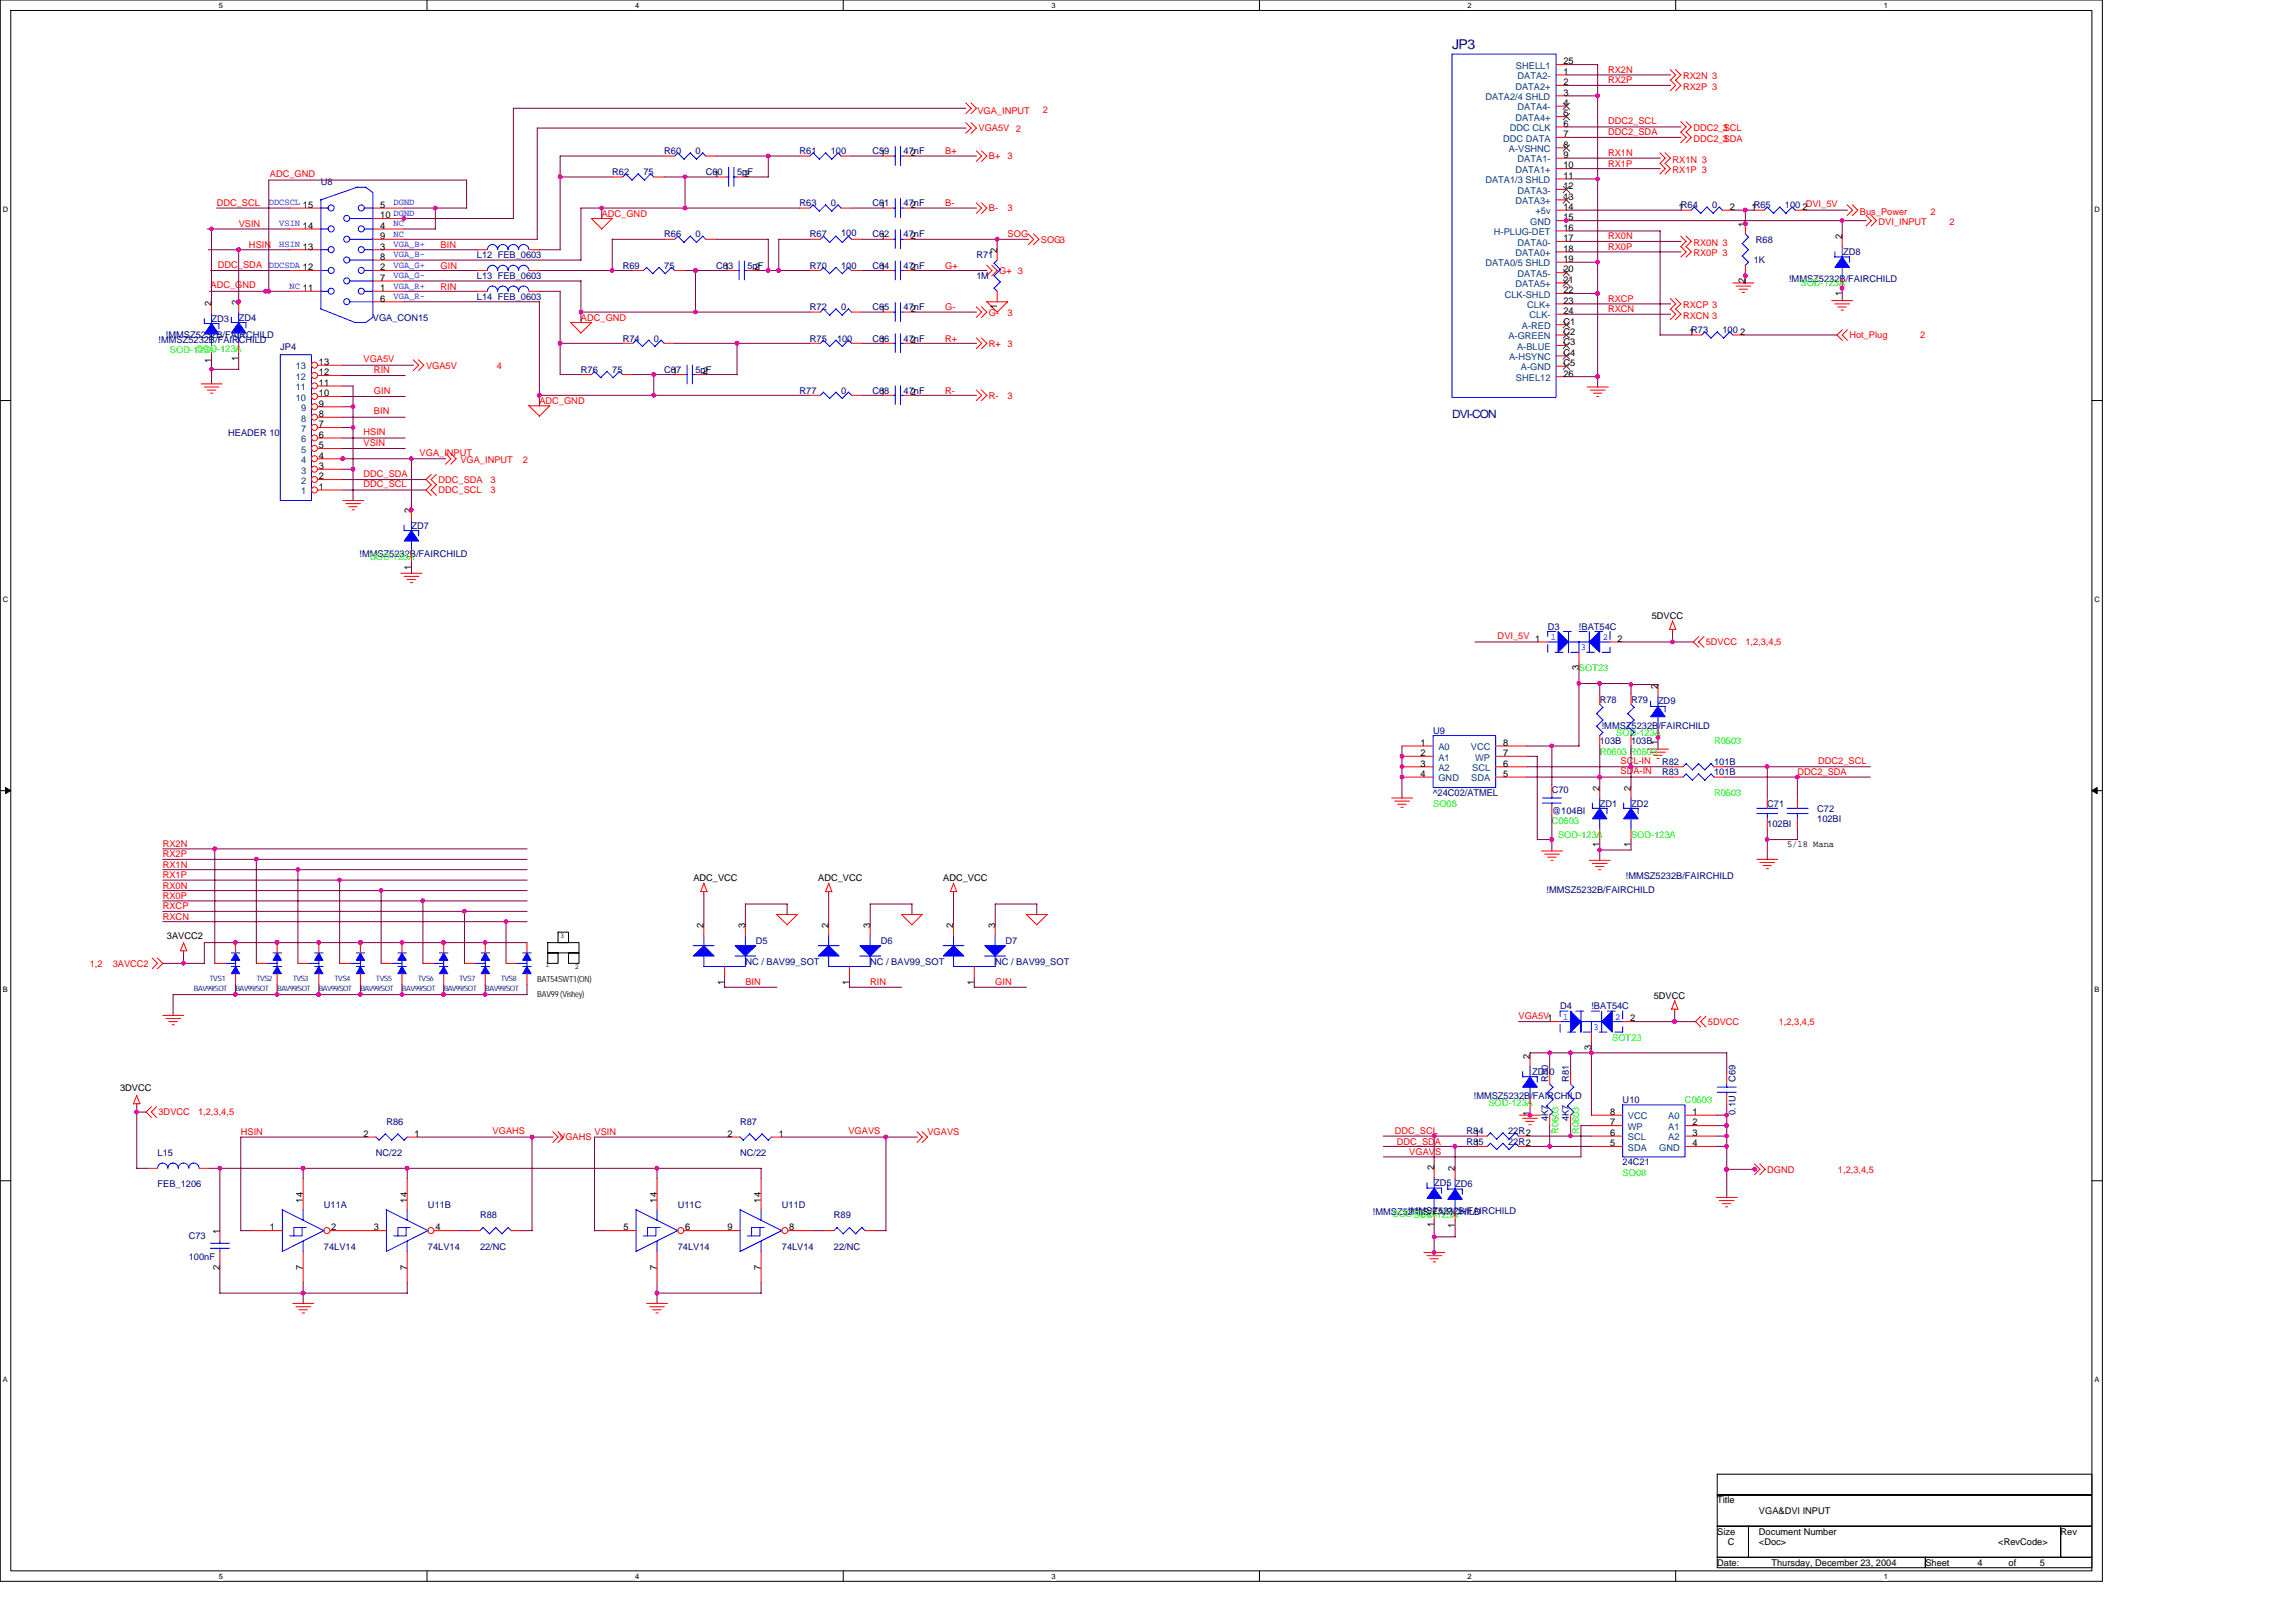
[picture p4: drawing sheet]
<svg xmlns="http://www.w3.org/2000/svg" width="297mm" height="210mm" viewBox="0 0 297 210" stroke-linecap="round" stroke-linejoin="round" font-family="sans-serif">
<defs><g id="words">
<text font-size="1.8" fill="#000080" x="187.9" y="6.3">JP3</text>
<text font-size="1.5" fill="#000080" x="187.9" y="54.1">DVI-CON</text>
<g font-size="1.2" fill="#004080">
<text x="196" y="11.6">DATA2+</text>
<text x="196.1" y="8.9">SHELL1</text>
<text x="196.3" y="10.2">DATA2-</text>
<text x="192.2" y="13">DATA2/4 SHLD</text>
<text x="195.3" y="17">DDC CLK</text>
<text x="196" y="15.6">DATA4+</text>
<text x="196.3" y="14.3">DATA4-</text>
<text x="192.2" y="23.7">DATA1/3 SHLD</text>
<text x="194.5" y="18.3">DDC DATA</text>
<text x="195.2" y="19.7">A-VSHNC</text>
<text x="196" y="22.4">DATA1+</text>
<text x="196.3" y="21">DATA1-</text>
<text x="196" y="26.4">DATA3+</text>
<text x="196.3" y="25.1">DATA3-</text>
<text x="198" y="29.1">GND</text>
<text x="198.6" y="27.7">+5v</text>
<text x="192.2" y="34.5">DATA0/5 SHLD</text>
<text x="193.3" y="30.4">H-PLUG-DET</text>
<text x="196" y="33.1">DATA0+</text>
<text x="196.3" y="31.8">DATA0-</text>
<text x="196.3" y="35.8">DATA5-</text>
<text x="194.7" y="38.5">CLK-SHLD</text>
<text x="196" y="37.2">DATA5+</text>
<text x="197.6" y="39.9">CLK+</text>
<text x="197.9" y="41.2">CLK-</text>
<text x="38.3" y="47.8">13</text>
<text x="195.2" y="43.9">A-GREEN</text>
<text x="195.2" y="46.6">A-HSYNC</text>
<text x="196.3" y="45.3">A-BLUE</text>
<text x="196.8" y="47.9">A-GND</text>
<text x="196.9" y="42.6">A-RED</text>
<text x="38.3" y="51.9">10</text>
<text x="38.3" y="50.5">11</text>
<text x="38.3" y="49.1">12</text>
<text x="38.9" y="53.2">9</text>
<text x="196.1" y="49.3">SHEL12</text>
<text x="38.9" y="59.9">4</text>
<text x="38.9" y="58.6">5</text>
<text x="38.9" y="57.2">6</text>
<text x="38.9" y="55.9">7</text>
<text x="38.9" y="54.5">8</text>
<text x="38.9" y="64">1</text>
<text x="38.9" y="62.6">2</text>
<text x="38.9" y="61.3">3</text>
<text x="186.1" y="101.1">GND</text>
<text x="186.1" y="97.1">A0</text>
<text x="186.1" y="98.4">A1</text>
<text x="186.1" y="99.8">A2</text>
<text x="190.3" y="97.1">VCC</text>
<text x="190.3" y="101.1">SDA</text>
<text x="190.5" y="99.8">SCL</text>
<text x="190.8" y="98.4">WP</text>
<text x="210.6" y="144.9">VCC</text>
<text x="210.6" y="146.2">WP</text>
<text x="210.6" y="147.6">SCL</text>
<text x="210.6" y="148.9">SDA</text>
<text x="214.6" y="148.9">GND</text>
<text x="215.8" y="144.9">A0</text>
<text x="215.8" y="146.2">A1</text>
<text x="215.8" y="147.6">A2</text>
</g>
<g font-size="1.2">
<text x="202.3" y="8.3">25</text>
<text x="202.3" y="9.7">1</text>
<text x="202.3" y="11">2</text>
<text x="202.3" y="12.4">3</text>
<text x="202.3" y="13.7">4</text>
<text x="202.3" y="15.1">5</text>
<text x="202.3" y="16.4">6</text>
<text x="202.3" y="17.8">7</text>
<text x="92.4" y="22.9">1</text>
<text x="96.3" y="22.9">2</text>
<text x="113.9" y="20.2">1</text>
<text x="117.9" y="20.2">2</text>
<text x="202.3" y="19.1">8</text>
<text x="202.3" y="20.4">9</text>
<text x="202.3" y="21.8">10</text>
<text x="202.3" y="23.1">11</text>
<text x="39.2" y="29.6">14</text>
<text x="39.2" y="26.9">15</text>
<text x="49.2" y="29.6">4</text>
<text x="49.2" y="26.9">5</text>
<text x="49.2" y="28.3">10</text>
<text x="113.9" y="26.9">1</text>
<text x="117.9" y="26.9">2</text>
<text x="202.3" y="24.5">12</text>
<text x="202.3" y="25.8">13</text>
<text x="202.3" y="27.2">14</text>
<text x="202.3" y="28.5">15</text>
<text x="202.3" y="29.9">16</text>
<text x="217.2" y="27.2">1R64</text>
<text x="223.8" y="27.2">2</text>
<text x="225.8" y="29.3" transform="rotate(-90 225.8 29.3)">1</text>
<text x="226.6" y="27.2">1R65</text>
<text x="233.2" y="27.2">2</text>
<text x="39.2" y="35">12</text>
<text x="39.2" y="32.3">13</text>
<text x="49.2" y="35">2</text>
<text x="49.2" y="32.3">3</text>
<text x="49.2" y="33.6">8</text>
<text x="49.2" y="30.9">9</text>
<text x="93.7" y="35">1</text>
<text x="97.7" y="35">2</text>
<text x="113.9" y="35">1</text>
<text x="113.9" y="30.9">1</text>
<text x="117.9" y="35">2</text>
<text x="117.9" y="30.9">2</text>
<text x="129" y="32.7" transform="rotate(-90 129 32.7)">2</text>
<text x="202.3" y="31.2">17</text>
<text x="202.3" y="32.6">18</text>
<text x="202.3" y="33.9">19</text>
<text x="202.3" y="35.3">20</text>
<text x="238.3" y="31" transform="rotate(-90 238.3 31)">2</text>
<text x="27.3" y="39.6" transform="rotate(-90 27.3 39.6)">2</text>
<text x="30.9" y="39.4" transform="rotate(-90 30.9 39.4)">2</text>
<text x="39.2" y="37.7">11</text>
<text x="49.2" y="37.7">1</text>
<text x="49.2" y="39">6</text>
<text x="49.2" y="36.3">7</text>
<text x="113.9" y="40.4">1</text>
<text x="117.9" y="40.4">2</text>
<text x="129" y="40" transform="rotate(-90 129 40)">1</text>
<text x="202.3" y="36.6">21</text>
<text x="202.3" y="38">22</text>
<text x="202.3" y="39.3">23</text>
<text x="202.3" y="40.6">24</text>
<text x="202.3" y="42">C1</text>
<text x="225.8" y="36.7" transform="rotate(-90 225.8 36.7)">2</text>
<text x="238.3" y="38.3" transform="rotate(-90 238.3 38.3)">1</text>
<text x="27.3" y="46.9" transform="rotate(-90 27.3 46.9)">1</text>
<text x="30.9" y="46.8" transform="rotate(-90 30.9 46.8)">1</text>
<text x="41.3" y="47.2">13</text>
<text x="113.9" y="44.4">1</text>
<text x="117.9" y="44.4">2</text>
<text x="202.3" y="43.3">C2</text>
<text x="202.3" y="44.7">C3</text>
<text x="202.3" y="46">C4</text>
<text x="202.3" y="47.4">C5</text>
<text x="218.5" y="43.3">1R73</text>
<text x="225.1" y="43.3">2</text>
<text x="41.3" y="54">8</text>
<text x="41.3" y="52.6">9</text>
<text x="41.3" y="51.3">10</text>
<text x="41.3" y="49.9">11</text>
<text x="41.3" y="48.6">12</text>
<text x="87" y="48.5">1</text>
<text x="90.9" y="48.5">2</text>
<text x="113.9" y="51.1">1</text>
<text x="117.9" y="51.1">2</text>
<text x="202.3" y="48.7">26</text>
<text x="41.3" y="59.4">4</text>
<text x="41.3" y="58">5</text>
<text x="41.3" y="56.7">6</text>
<text x="41.3" y="55.3">7</text>
<text x="41.3" y="63.4">1</text>
<text x="41.3" y="62">2</text>
<text x="41.3" y="60.7">3</text>
<text x="53.2" y="66.4" transform="rotate(-90 53.2 66.4)">2</text>
<text x="53.2" y="73.7" transform="rotate(-90 53.2 73.7)">1</text>
<text x="198.6" y="83.1">1</text>
<text x="209.3" y="83.1">2</text>
<text x="213.7" y="80.1">5DVCC</text>
<text x="204.3" y="86.8" transform="rotate(-90 204.3 86.8)">3</text>
<text x="214.5" y="89.1" transform="rotate(-90 214.5 89.1)">2</text>
<text x="183.8" y="100.5">4</text>
<text x="183.8" y="96.5">1</text>
<text x="183.8" y="97.9">2</text>
<text x="183.8" y="99.2">3</text>
<text x="194.5" y="96.5">8</text>
<text x="194.5" y="97.9">7</text>
<text x="194.5" y="99.2">6</text>
<text x="194.5" y="100.5">5</text>
<text x="214.5" y="96.5" transform="rotate(-90 214.5 96.5)">1</text>
<text x="206.9" y="102.3" transform="rotate(-90 206.9 102.3)">2</text>
<text x="211" y="102.3" transform="rotate(-90 211 102.3)">2</text>
<text x="206.9" y="109.6" transform="rotate(-90 206.9 109.6)">1</text>
<text x="211" y="109.6" transform="rotate(-90 211 109.6)">1</text>
<text x="231.2" y="109.6">5/18 Mana</text>
<text x="89.7" y="114">ADC_VCC</text>
<text x="105.9" y="114">ADC_VCC</text>
<text x="122" y="114">ADC_VCC</text>
<text x="21.6" y="121.5">3AVCC2</text>
<text x="91" y="120.1" transform="rotate(-90 91 120.1)">2</text>
<text x="96.4" y="120.1" transform="rotate(-90 96.4 120.1)">3</text>
<text x="107.2" y="120.1" transform="rotate(-90 107.2 120.1)">2</text>
<text x="112.6" y="120.1" transform="rotate(-90 112.6 120.1)">3</text>
<text x="123.3" y="120.1" transform="rotate(-90 123.3 120.1)">2</text>
<text x="128.7" y="120.1" transform="rotate(-90 128.7 120.1)">3</text>
<text x="93.7" y="127.4" transform="rotate(-90 93.7 127.4)">1</text>
<text x="109.9" y="127.4" transform="rotate(-90 109.9 127.4)">1</text>
<text x="126" y="127.4" transform="rotate(-90 126 127.4)">1</text>
<text x="213.9" y="129.3">5DVCC</text>
<text x="197.9" y="137" transform="rotate(-90 197.9 137)">2</text>
<text x="200.2" y="132.2">1</text>
<text x="205.9" y="135.9" transform="rotate(-90 205.9 135.9)">3</text>
<text x="210.9" y="132.2">2</text>
<text x="15.5" y="141.2">3DVCC</text>
<text x="47" y="147.1">2</text>
<text x="53.6" y="147.1">1</text>
<text x="94.1" y="147.1">2</text>
<text x="100.7" y="147.1">1</text>
<text x="190.8" y="147">1</text>
<text x="190.8" y="148.3">1</text>
<text x="197.9" y="144.4" transform="rotate(-90 197.9 144.4)">1</text>
<text x="208.3" y="144.3">8</text>
<text x="208.3" y="145.6">7</text>
<text x="208.3" y="147">6</text>
<text x="208.3" y="148.3">5</text>
<text x="218.9" y="148.3">4</text>
<text x="218.9" y="144.3">1</text>
<text x="218.9" y="145.6">2</text>
<text x="218.9" y="147">3</text>
<text x="39.2" y="155.6" transform="rotate(-90 39.2 155.6)">14</text>
<text x="52.7" y="155.6" transform="rotate(-90 52.7 155.6)">14</text>
<text x="85" y="155.6" transform="rotate(-90 85 155.6)">14</text>
<text x="98.4" y="155.6" transform="rotate(-90 98.4 155.6)">14</text>
<text x="185.5" y="151.4" transform="rotate(-90 185.5 151.4)">2</text>
<text x="188.2" y="151.6" transform="rotate(-90 188.2 151.6)">2</text>
<text x="28.4" y="159.7" transform="rotate(-90 28.4 159.7)">1</text>
<text x="34.9" y="159.2">1</text>
<text x="42.9" y="159.2">2</text>
<text x="48.4" y="159.2">3</text>
<text x="56.3" y="159.2">4</text>
<text x="80.7" y="159.2">5</text>
<text x="88.6" y="159.2">6</text>
<text x="94.1" y="159.2">9</text>
<text x="102.1" y="159.2">8</text>
<text x="185.5" y="158.8" transform="rotate(-90 185.5 158.8)">1</text>
<text x="188.2" y="158.9" transform="rotate(-90 188.2 158.9)">1</text>
<text x="28.4" y="164.3" transform="rotate(-90 28.4 164.3)">2</text>
<text x="39.2" y="164.3" transform="rotate(-90 39.2 164.3)">7</text>
<text x="52.7" y="164.3" transform="rotate(-90 52.7 164.3)">7</text>
<text x="85" y="164.3" transform="rotate(-90 85 164.3)">7</text>
<text x="98.4" y="164.3" transform="rotate(-90 98.4 164.3)">7</text>
<text x="222.2" y="194.6">Title</text>
<text x="227.6" y="195.9">VGA&amp;DVI INPUT</text>
<text x="222.2" y="198.6">Size</text>
<text x="222.2" y="202.6">Date:</text>
<text x="223.5" y="199.9">C</text>
<text x="227.6" y="198.6">Document Number</text>
<text x="227.6" y="199.9">&lt;Doc&gt;</text>
<text x="229.2" y="202.6">Thursday, December 23, 2004</text>
<text x="249.1" y="202.6">Sheet</text>
<text x="255.8" y="202.6">4</text>
<text x="258.5" y="199.9">&lt;RevCode&gt;</text>
<text x="259.9" y="202.6">of</text>
<text x="263.9" y="202.6">5</text>
<text x="266.6" y="198.6">Rev</text>
</g>
<g font-size="1.2" fill="#f00">
<text x="208" y="9.5">RX2N</text>
<text x="208" y="10.8">RX2P</text>
<text x="217.7" y="10.3">RX2N 3</text>
<text x="217.7" y="11.6">RX2P 3</text>
<text x="126.4" y="14.7">VGA_INPUT</text>
<text x="126.6" y="17">VGA5V</text>
<text x="131.4" y="17.1">2</text>
<text x="134.9" y="14.6">2</text>
<text x="208" y="17.5">DDC2_SDA</text>
<text x="208" y="16">DDC2_SCL</text>
<text x="219.1" y="17">DDC2_SCL</text>
<text x="222.8" y="17">3</text>
<text x="34.9" y="22.9">ADC_GND</text>
<text x="122.3" y="20">B+</text>
<text x="127.9" y="20.6">B+</text>
<text x="130.4" y="20.6">3</text>
<text x="208" y="20.2">RX1N</text>
<text x="208" y="21.6">RX1P</text>
<text x="216.4" y="22.4">RX1P 3</text>
<text x="216.4" y="21">RX1N 3</text>
<text x="219.1" y="18.3">DDC2_SDA</text>
<text x="222.8" y="18.3">3</text>
<text x="28" y="26.7">DDC_SCL</text>
<text x="30.9" y="29.4">VSIN</text>
<text x="77.8" y="28">ADC_GND</text>
<text x="122.3" y="26.7">B-</text>
<text x="127.9" y="27.4">B-</text>
<text x="130.4" y="27.4">3</text>
<text x="240.6" y="27.8">Bus_Power</text>
<text x="243" y="29.1">DVI_INPUT</text>
<text x="249.8" y="27.8">2</text>
<text x="252.2" y="29.1">2</text>
<text x="28.2" y="34.6">DDC_SDA</text>
<text x="32.2" y="32.1">HSIN</text>
<text x="57" y="34.8">GIN</text>
<text x="57" y="32.1">BIN</text>
<text x="122.3" y="34.8">G+</text>
<text x="129.3" y="35.4">G+ 3</text>
<text x="130.4" y="30.7">SOG</text>
<text x="134.7" y="31.4">SOG3</text>
<text x="208" y="31">RX0N</text>
<text x="208" y="32.3">RX0P</text>
<text x="219.1" y="33.1">RX0P 3</text>
<text x="219.1" y="31.8">RX0N 3</text>
<text x="27.2" y="37.3">ADC_GND</text>
<text x="57" y="37.5">RIN</text>
<text x="75.2" y="41.5">ADC_GND</text>
<text x="122.3" y="40.2">G-</text>
<text x="127.9" y="40.8">G-</text>
<text x="130.4" y="40.8">3</text>
<text x="208" y="39.1">RXCP</text>
<text x="208" y="40.4">RXCN</text>
<text x="217.7" y="41.2">RXCN 3</text>
<text x="217.7" y="39.9">RXCP 3</text>
<text x="47" y="46.9">VGA5V</text>
<text x="55.1" y="47.7">VGA5V</text>
<text x="64.3" y="47.7">4</text>
<text x="122.3" y="44.2">R+</text>
<text x="127.9" y="44.9">R+</text>
<text x="130.4" y="44.9">3</text>
<text x="239.3" y="43.8">Hot_Plug</text>
<text x="248.4" y="43.8">2</text>
<text x="48.4" y="50.9">GIN</text>
<text x="48.4" y="48.2">RIN</text>
<text x="48.4" y="53.6">BIN</text>
<text x="69.8" y="52.3">ADC_GND</text>
<text x="122.3" y="50.9">R-</text>
<text x="127.9" y="51.6">R-</text>
<text x="130.4" y="51.6">3</text>
<text x="47" y="57.7">VSIN</text>
<text x="47" y="56.3">HSIN</text>
<text x="54.3" y="59">VGA_INPUT</text>
<text x="59.6" y="59.9">VGA_INPUT</text>
<text x="67.6" y="59.9">2</text>
<text x="47" y="61.7">DDC_SDA</text>
<text x="47" y="63">DDC_SCL</text>
<text x="56.7" y="63.8">DDC_SCL</text>
<text x="56.7" y="62.5">DDC_SDA</text>
<text x="63.5" y="63.8">3</text>
<text x="63.5" y="62.5">3</text>
<text x="193.8" y="82.7">DVI_5V</text>
<text x="220.7" y="83.5">5DVCC</text>
<text x="225.8" y="83.5">1,2,3,4,5</text>
<text x="209.7" y="98.8">SCL-IN</text>
<text x="209.7" y="100.2">SDA-IN</text>
<text x="232.5" y="100.3">DDC2_SDA</text>
<text x="235.2" y="98.8">DDC2_SCL</text>
<text x="21.1" y="113.6">RX1P</text>
<text x="21.1" y="109.6">RX2N</text>
<text x="21.1" y="112.3">RX1N</text>
<text x="21.1" y="111">RX2P</text>
<text x="21.1" y="115">RX0N</text>
<text x="21.1" y="119">RXCN</text>
<text x="21.1" y="116.4">RX0P</text>
<text x="21.1" y="117.7">RXCP</text>
<text x="11.6" y="125.1">1,2</text>
<text x="14.6" y="125.1">3AVCC2</text>
<text x="96.4" y="127.5">BIN</text>
<text x="112.6" y="127.5">RIN</text>
<text x="128.8" y="127.5">GIN</text>
<text x="196.5" y="131.8">VGA5V</text>
<text x="221" y="132.6">5DVCC</text>
<text x="230.1" y="132.6">1,2,3,4,5</text>
<text x="20.5" y="144.3">3DVCC</text>
<text x="25.6" y="144.3">1,2,3,4,5</text>
<text x="31.2" y="146.9">HSIN</text>
<text x="63.7" y="146.8">VGAHS</text>
<text x="72.3" y="147.6">VGAHS</text>
<text x="76.9" y="146.9">VSIN</text>
<text x="109.8" y="146.8">VGAVS</text>
<text x="120" y="146.9">VGAVS</text>
<text x="180.4" y="146.8">DDC_SCL</text>
<text x="180.7" y="148.1">DDC_SDA</text>
<text x="182.3" y="149.5">VGAVS</text>
<text x="228.6" y="151.7">DGND</text>
<text x="237.8" y="151.7">1,2,3,4,5</text>
</g>
<g font-size="1.2" fill="#000080">
<text x="79.2" y="22.6">R62</text>
<text x="83.2" y="22.6">75</text>
<text x="85.9" y="20">R60</text>
<text x="90" y="20">0</text>
<text x="91.3" y="22.6">C60</text>
<text x="95.4" y="22.6">5pF</text>
<text x="103.4" y="20">R61</text>
<text x="107.5" y="20">100</text>
<text x="112.9" y="20">C59</text>
<text x="116.9" y="20">47nF</text>
<text x="41.5" y="24">U8</text>
<text x="103.4" y="26.7">R63</text>
<text x="107.5" y="26.7">0</text>
<text x="112.9" y="26.7">C61</text>
<text x="116.9" y="26.7">47nF</text>
<text x="221.5" y="27">0</text>
<text x="230.9" y="27">100 DVI_5V</text>
<text x="61.7" y="33.4">L12 FEB_0603</text>
<text x="80.6" y="34.8">R69</text>
<text x="85.9" y="34.8">75</text>
<text x="85.9" y="30.7">R66</text>
<text x="90" y="30.7">0</text>
<text x="92.7" y="34.8">C63</text>
<text x="96.7" y="34.8">5pF</text>
<text x="104.8" y="34.8">R70</text>
<text x="104.8" y="30.7">R67</text>
<text x="108.8" y="34.8">100</text>
<text x="108.8" y="30.6">100</text>
<text x="112.9" y="34.8">C64</text>
<text x="112.9" y="30.7">C62</text>
<text x="116.9" y="34.8">47nF</text>
<text x="116.9" y="30.7">47nF</text>
<text x="126.3" y="33.4">R71</text>
<text x="226.9" y="34.1">1K</text>
<text x="227.2" y="31.4">R68</text>
<text x="238.5" y="33">ZD8</text>
<text x="27.4" y="41.6">ZD3</text>
<text x="30.9" y="41.5">ZD4</text>
<text x="48.2" y="41.5">VGA_CON15</text>
<text x="61.7" y="38.8">L14 FEB_0603</text>
<text x="61.7" y="36.1">L13 FEB_0603</text>
<text x="104.8" y="40.2">R72</text>
<text x="108.8" y="40.2">0</text>
<text x="112.9" y="40.2">C65</text>
<text x="116.9" y="40.2">47nF</text>
<text x="126.3" y="36.1">1M</text>
<text x="231.5" y="36.5">!MMSZ5232B/FAIRCHILD</text>
<text x="20.5" y="44.3">!MMSZ5232B/FAIRCHILD</text>
<text x="21.5" y="43.8">!MMSZ5232B/FAIRCHILD</text>
<text x="36.3" y="45.3">JP4</text>
<text x="80.6" y="44.2">R74</text>
<text x="84.6" y="44.2">0</text>
<text x="104.8" y="44.2">R75</text>
<text x="108.3" y="44.2">100</text>
<text x="112.9" y="44.2">C66</text>
<text x="116.9" y="44.2">47nF</text>
<text x="222.8" y="43.1">100</text>
<text x="75.2" y="48.2">R76</text>
<text x="79.2" y="48.2">75</text>
<text x="85.9" y="48.2">C67</text>
<text x="90" y="48.2">5pF</text>
<text x="103.4" y="50.9">R77</text>
<text x="108.8" y="50.9">0</text>
<text x="112.9" y="50.9">C68</text>
<text x="116.9" y="50.9">47nF</text>
<text x="29.5" y="56.4">HEADER 10</text>
<text x="53.2" y="68.4">ZD7</text>
<text x="46.5" y="72.1">!MMSZ5232B/FAIRCHILD</text>
<text x="200.2" y="81.5">D3</text>
<text x="204.3" y="81.5">!BAT54C</text>
<text x="185.4" y="94.9">U9</text>
<text x="207" y="90.9">R78</text>
<text x="207.2" y="94.3">!MMSZ5232B/FAIRCHILD</text>
<text x="211" y="90.9">R79</text>
<text x="214.5" y="91.2">ZD9</text>
<text x="207" y="96.3">103B</text>
<text x="211" y="96.3">103B</text>
<text x="215" y="99">R82</text>
<text x="215" y="100.3">R83</text>
<text x="221.8" y="99">101B</text>
<text x="221.8" y="100.3">101B</text>
<text x="185.4" y="103">^24C02/ATMEL</text>
<text x="200.8" y="102.6">C70</text>
<text x="200.8" y="105.3">@104BI</text>
<text x="207" y="104.4">ZD1</text>
<text x="211" y="104.4">ZD2</text>
<text x="228.6" y="104.4">C71</text>
<text x="228.6" y="107.1">102BI</text>
<text x="235.1" y="105">C72</text>
<text x="235.1" y="106.4">102BI</text>
<text x="210.3" y="113.8">!MMSZ5232B/FAIRCHILD</text>
<text x="200.1" y="115.5">!MMSZ5232B/FAIRCHILD</text>
<text x="96.4" y="124.8">NC / BAV99_SOT</text>
<text x="97.8" y="122.1">D5</text>
<text x="112.6" y="124.8">NC / BAV99_SOT</text>
<text x="113.9" y="122.1">D6</text>
<text x="128.8" y="124.8">NC / BAV99_SOT</text>
<text x="130.1" y="122.1">D7</text>
<text x="201.8" y="130.6">D4</text>
<text x="205.9" y="130.6">!BAT54C</text>
<text x="190.7" y="142.2">!MMSZ5232B/FAIRCHILD</text>
<text x="198.2" y="139.1">ZD10</text>
<text x="200.3" y="140" transform="rotate(-90 200.3 140)">R80</text>
<text x="203" y="140" transform="rotate(-90 203 140)">R81</text>
<text x="209.9" y="142.7">U10</text>
<text x="224.5" y="140" transform="rotate(-90 224.5 140)">C69</text>
<text x="20.4" y="149.6">L15</text>
<text x="48.6" y="149.6">NC/22</text>
<text x="50" y="145.6">R86</text>
<text x="95.8" y="145.6">R87</text>
<text x="95.8" y="149.6">NC/22</text>
<text x="189.7" y="146.8">R84</text>
<text x="189.7" y="148.1">R85</text>
<text x="195.1" y="146.8">22R2</text>
<text x="195.1" y="148.1">22R2</text>
<text x="200.3" y="145.1" transform="rotate(-90 200.3 145.1)">4K7</text>
<text x="203" y="145.1" transform="rotate(-90 203 145.1)">4K7</text>
<text x="224.5" y="144.3" transform="rotate(-90 224.5 144.3)">0.1U</text>
<text x="20.4" y="153.6">FEB_1206</text>
<text x="185.5" y="153.5">ZD5 ZD6</text>
<text x="209.9" y="150.8">24C21</text>
<text x="24.4" y="160.4">C73</text>
<text x="41.9" y="156.3">U11A</text>
<text x="41.9" y="161.7">74LV14</text>
<text x="55.4" y="156.3">U11B</text>
<text x="55.4" y="161.7">74LV14</text>
<text x="62.1" y="157.7">R88</text>
<text x="62.1" y="161.7">22/NC</text>
<text x="87.7" y="156.3">U11C</text>
<text x="87.7" y="161.7">74LV14</text>
<text x="101.2" y="156.3">U11D</text>
<text x="101.2" y="161.7">74LV14</text>
<text x="107.9" y="157.7">R89</text>
<text x="107.9" y="161.7">22/NC</text>
<text x="177.6" y="157.3">!MMSZ5232B/FAIRCHILD</text>
<text x="182.2" y="157.1">!MMSZ5232B/FAIRCHILD</text>
<text x="24.4" y="163">100nF</text>
</g>
<g font-size="1.2" fill="#00f">
<text x="34.8" y="26.6">DDCSCL</text>
<text x="36.1" y="29.3">VSIN</text>
<text x="50.9" y="29.3">NC</text>
<text x="50.9" y="26.6">DGND</text>
<text x="50.9" y="27.9">DGND</text>
<text x="34.8" y="34.6">DDCSDA</text>
<text x="36.1" y="31.9">HSIN</text>
<text x="50.9" y="34.6">VGA_G+</text>
<text x="50.9" y="31.9">VGA_B+</text>
<text x="50.9" y="36">VGA_G-</text>
<text x="50.9" y="33.3">VGA_B-</text>
<text x="50.9" y="30.6">NC</text>
<text x="37.5" y="37.3">NC</text>
<text x="50.9" y="37.3">VGA_R+</text>
<text x="50.9" y="38.7">VGA_R-</text>
<text x="200.6" y="82.8">1</text>
<text x="207.4" y="82.8">2</text>
<text x="204.5" y="84.2">3</text>
<text x="202.2" y="132">1</text>
<text x="209" y="132">2</text>
<text x="206.2" y="133.3">3</text>
</g>
<g font-size="1.2" fill="#0f0">
<text x="232.9" y="37.1">SOD-123A</text>
<text x="22" y="45.7">SOD-123A</text>
<text x="25.5" y="45.5">SOD-123A</text>
<text x="47.8" y="72.5">SOD-123A</text>
<text x="204.3" y="86.9">SOT23</text>
<text x="209.1" y="95.2">SOD-123A</text>
<text x="207" y="97.6">R0603 R0603</text>
<text x="221.8" y="96.3">R0603</text>
<text x="185.4" y="104.4">SO08</text>
<text x="200.8" y="106.7">C0603</text>
<text x="221.8" y="103">R0603</text>
<text x="201.6" y="108.4">SOD-123A</text>
<text x="211" y="108.4">SOD-123A</text>
<text x="208.6" y="134.7">SOT23</text>
<text x="192.5" y="143.1">SOD-123A</text>
<text x="218" y="142.7">C0603</text>
<text x="201.6" y="146.7" transform="rotate(-90 201.6 146.7)">R0603</text>
<text x="204.3" y="146.7" transform="rotate(-90 204.3 146.7)">R0603</text>
<text x="209.9" y="152.1">SO08</text>
<text x="180.2" y="157.5">SOD-123A</text>
<text x="182.9" y="157.7">SOD-123A</text>
</g>
<g font-size="1.1">
<text x="69.5" y="127">BAT54SWT1(ON)</text>
<text x="69.5" y="129">BAV99 (Vishey)</text>
</g>
<g font-size="1">
<text x="28.3" y="1">5</text>
<text x="82.2" y="1">4</text>
<text x="136" y="1">3</text>
<text x="189.9" y="1">2</text>
<text x="243.7" y="1">1</text>
<text x=".4" y="27.4">D</text>
<text x="271" y="27.4">D</text>
<text x=".4" y="77.9">C</text>
<text x="271" y="77.9">C</text>
<text x="70.6" y="125.1">1</text>
<text x="72.5" y="121.4">3</text>
<text x="74.4" y="125.4">2</text>
<text x=".4" y="128.4">B</text>
<text x="271" y="128.4">B</text>
<text x=".4" y="178.9">A</text>
<text x="271" y="178.9">A</text>
<text x="28.3" y="204.3">5</text>
<text x="82.2" y="204.3">4</text>
<text x="136" y="204.3">3</text>
<text x="189.9" y="204.3">2</text>
<text x="243.7" y="204.3">1</text>
</g>
<g font-size="1" fill="#000080">
<text x="25.1" y="128.3">BAV99/SOT</text>
<text x="27.1" y="126.9">TVS1</text>
<text x="30.5" y="128.3">BAV99/SOT</text>
<text x="33.2" y="126.9">TVS2</text>
<text x="35.9" y="128.3">BAV99/SOT</text>
<text x="37.9" y="126.9">TVS3</text>
<text x="41.3" y="128.3">BAV99/SOT</text>
<text x="43.3" y="126.9">TVS4</text>
<text x="46.6" y="128.3">BAV99/SOT</text>
<text x="48.6" y="126.9">TVS5</text>
<text x="52" y="128.3">BAV99/SOT</text>
<text x="54" y="126.9">TVS6</text>
<text x="57.4" y="128.3">BAV99/SOT</text>
<text x="59.4" y="126.9">TVS7</text>
<text x="62.8" y="128.3">BAV99/SOT</text>
<text x="64.8" y="126.9">TVS8</text>
</g>
</g></defs>
<path d="M0 0h272v204.6h-272zM1.4 1.4h269.2v201.9h-269.2z" fill="none" stroke="#000" stroke-width=".13"/>
<g fill="#fff">
<path d="M28.3 .1h.5v1.1h-.5z"/>
<path d="M28.3 203.4h.5v1.1h-.5z"/>
</g>
<path d="M55.2 0v1.4M55.2 203.3v1.3" fill="none" stroke="#000" stroke-width=".13"/>
<g fill="#fff">
<path d="M82.2 .1h.5v1.1h-.5z"/>
<path d="M82.2 203.4h.5v1.1h-.5z"/>
</g>
<path d="M109.1 0v1.4M109.1 203.3v1.3" fill="none" stroke="#000" stroke-width=".13"/>
<g fill="#fff">
<path d="M136 .1h.5v1.1h-.5z"/>
<path d="M136 203.4h.5v1.1h-.5z"/>
</g>
<path d="M162.9 0v1.4M162.9 203.3v1.3" fill="none" stroke="#000" stroke-width=".13"/>
<g fill="#fff">
<path d="M189.9 .1h.5v1.1h-.5z"/>
<path d="M189.9 203.4h.5v1.1h-.5z"/>
</g>
<path d="M216.8 0v1.4M216.8 203.3v1.3" fill="none" stroke="#000" stroke-width=".13"/>
<g fill="#fff">
<path d="M243.7 .1h.5v1.1h-.5z"/>
<path d="M243.7 203.4h.5v1.1h-.5z"/>
<path d="M.4 26.6h.7v1h-.7z"/>
<path d="M271 26.6h.6v1h-.6z"/>
<path d="M.4 77.1h.7v1h-.7z"/>
<path d="M271 77.1h.6v1h-.6z"/>
</g>
<path d="M0 51.8h1.4M270.6 51.8h1.4" fill="none" stroke="#000" stroke-width=".13"/>
<g fill="#fff">
<path d="M.4 127.6h.6v1h-.6z"/>
<path d="M271 127.6h.6v1h-.6z"/>
</g>
<path d="M0 102.3h1.4M270.6 102.3h1.4" fill="none" stroke="#000" stroke-width=".13"/>
<path d="M.7 101.9l.7 .4-.7 .4zM270.6 102.3l.7-.4v.8z" fill="#000" stroke="#000" stroke-width=".13"/>
<g fill="#fff">
<path d="M.4 178h.6v1.1h-.6z"/>
<path d="M271 178h.6v1.1h-.6z"/>
</g>
<g fill="none" stroke="#000" stroke-width=".13">
<path d="M70.9 123.3h1.3v1.4h-1.3zM70.9 122h4v1.3h-4zM72.2 120.6h1.4v1.4h-1.4zM73.6 123.3h1.3v1.4h-1.3zM0 152.8h1.4M270.6 152.8h1.4M222.2 190.8h48.4v2.7h-48.4zM222.2 193.5h48.4v4h-48.4zM222.2 197.5h4v4h-4zM226.2 197.5h40.4v4h-40.4zM266.6 197.5h4v4h-4zM222.2 201.5h26.9v1.4h-26.9z"/>
<path d="M249.1 201.5h21.5v1.4h-21.5z"/>
</g>
<g fill="none" stroke="#f00" stroke-width=".13">
<path d="M124.9 15.9l.7 .7-.7 .7M124.9 13.3l.7 .7-.7 .7M125.6 15.9l.7 .7-.7 .7M125.6 13.3l.7 .7-.7 .7M126.3 19.5l.7 .7-.7 .7M127 19.5l.7 .7-.7 .7M201.3 8.4h1.3M201.3 9.7h1.3M201.3 11h1.3M201.3 12.4h1.3M201.3 13.7h1.3M201.3 15.1h1.3"/>
<path d="M201.3 16.4h1.3M201.3 17.8h1.3M201.3 19.1h1.3M214.8 19.8l.6 .7-.6 .7M215.4 19.8l.7 .7-.7 .7M216.1 9l.7 .7-.7 .7M216.1 10.4l.7 .6-.7 .7M216.8 9l.7 .7-.7 .7M216.8 10.4l.7 .6-.7 .7M217.4 17.1l.7 .7-.7 .7M217.4 15.7l.7 .7-.7 .7M218.1 17.1l.7 .7-.7 .7"/>
<path d="M218.1 15.7l.7 .7-.7 .7M27.4 39.2v1.3M30.9 39.1v1.3M37.5 35h4M37.5 37.7h4M37.5 32.3h4M37.5 26.9h4M37.5 29.6h4M48.2 39.1h4.1M48.2 28.3h4.1M48.2 35h4.1M48.2 37.7h4.1"/>
<path d="M48.2 32.3h4.1M48.2 31h4.1M48.2 26.9h4.1M48.2 29.6h4.1M48.2 36.4h4.1M48.2 33.7h4.1M61.7 35h1.4M61.7 37.7h1.4M61.7 32.3h1.4M68.4 35h1.4M68.4 37.7h1.4M68.4 32.3h1.4"/>
<path d="M76.5 28.3l1.3 1.3M76.5 28.3h2.7l-1.4 1.4M79.2 22.9h1.4M81.9 35h1.3M84.6 22.9h1.3M85.9 20.2h1.4M85.9 31h1.4M87.3 35h1.3M91.3 20.2h1.4M91.3 31h1.4M92.7 22.9h1.3M94 35h1.4"/>
<path d="M95.4 22.9h1.3M96.7 35h1.3M103.4 20.2h1.4M103.4 26.9h1.4M104.8 35h1.3M104.8 31h1.3M108.8 20.2h1.4M108.8 26.9h1.4M110.2 35h1.3M110.2 31h1.3M114.2 35h1.3M114.2 20.2h1.3"/>
<path d="M114.2 31h1.3M114.2 26.9h1.3M116.9 35h1.3M116.9 20.2h1.3M116.9 31h1.3M116.9 26.9h1.3M126.3 39.7l.7 .7-.7 .7M126.3 26.2l.7 .7-.7 .7M127 39.7l.7 .7-.7 .7M127 26.2l.7 .7-.7 .7M127.7 34.3l.6 .7-.6 .7M128.3 34.3l.7 .7-.7 .7"/>
<path d="M129 32.3v1.4M129 37.7v1.4M133 30.3l.7 .7-.7 .7M133.7 30.3l.7 .7-.7 .7M201.3 36.6h1.3M201.3 39.3h1.3M201.3 27.2h1.3M201.3 20.5h1.3M201.3 21.8h1.3M201.3 23.2h1.3M201.3 24.5h1.3M201.3 25.9h1.3"/>
<path d="M201.3 28.6h1.3M201.3 29.9h1.3M201.3 31.2h1.3M201.3 32.6h1.3M201.3 33.9h1.3M201.3 35.3h1.3M201.3 38h1.3M214.8 21.1l.6 .7-.6 .7M215.4 21.1l.7 .7-.7 .7M216.1 40l.7 .7-.7 .7M216.1 38.6l.7 .7-.7 .7M216.8 40l.7 .7-.7 .7"/>
<path d="M216.8 38.6l.7 .7-.7 .7M217.4 31.9l.7 .7-.7 .7M217.4 30.5l.7 .7-.7 .7M217.5 27.2h1.3M218.1 31.9l.7 .7-.7 .7M218.1 30.5l.7 .7-.7 .7M222.8 27.2h1.4M224.2 36.6h2.7M224.6 37h1.9M225 37.4h1.1M225.4 37.8h.3M225.8 29v1.3"/>
<path d="M225.8 34.3v1.4M226.9 27.2h1.3M232.3 27.2h1.3M237 38.9h2.7M237.4 39.3h1.9M237.8 39.7h1.1M238.3 30.6v1.3M238.3 36v1.3M239 26.5l.7 .7-.7 .7M239.6 26.5l.7 .7-.7 .7M241.4 27.9l.7 .7-.7 .7M242.1 27.9l.7 .7-.7 .7"/>
<path d="M26 49.7h2.7M26.4 50.1h1.9M26.8 50.5h1.1M27.2 50.9h.3M27.4 44.6v1.3M30.9 44.4v1.4M41.1 51.3h3.2M41.1 59.4h3.2M41.1 58h3.2M41.1 56.7h3.2M41.1 55.3h3.2M41.1 54h3.2"/>
<path d="M41.1 52.6h3.2M41.1 50h3.2M41.1 48.6h3.2M41.1 47.3h3.2M53.5 46.6l.7 .7-.7 .7M54.1 46.6l.7 .7-.7 .7M57.6 58.7l.7 .7-.7 .7M58.3 58.7l.7 .7-.7 .7M68.4 52.5l1.4 1.3M68.4 52.5h2.7l-1.3 1.4M73.8 41.7l1.4 1.4M73.8 41.7h2.7l-1.4 1.4"/>
<path d="M75.2 48.5h1.3M80.6 48.5h1.3M80.6 44.4h1.3M85.9 44.4h1.4M87.3 48.5h1.3M90 48.5h1.3M104.8 40.4h1.3M104.8 51.2h1.3M104.8 44.4h1.3M110.2 40.4h1.3M110.2 51.2h1.3M110.2 44.4h1.3"/>
<path d="M114.2 40.4h1.3M114.2 51.2h1.3M114.2 44.4h1.3M116.9 40.4h1.3M116.9 51.2h1.3M116.9 44.4h1.3M126.3 43.7l.7 .7-.7 .7M126.3 50.5l.7 .7-.7 .7M127 43.7l.7 .7-.7 .7M127 50.5l.7 .7-.7 .7M129 40.4l-1.3-1.3h2.7l-1.4 1.3M201.3 40.7h1.3"/>
<path d="M201.3 42h1.3M201.3 43.3h1.3M201.3 44.7h1.3M201.3 46.1h1.3M201.3 47.4h1.3M201.3 48.7h1.3M205.3 50.1h2.8M205.7 50.5h2M206.1 50.9h1.1M206.6 51.3h.2M218.8 43.3h1.4M224.2 43.3h1.3"/>
<path d="M238.2 40.1h.3M238.4 42.7l-.7 .6 .7 .7M239 42.7l-.7 .6 .7 .7M41.1 63.4h3.2M41.1 62.1h3.2M41.1 60.7h3.2M44.3 64.8h2.8M44.7 65.2h1.9M45.1 65.6h1.1M45.5 66h.3M51.9 74.2h2.7M52.3 74.6h1.9"/>
<path d="M52.7 75h1.1M53.1 75.4h.3M53.2 66v1.3M53.2 71.4v1.3M55.8 62.7l-.7 .7 .7 .7M55.8 61.4l-.7 .7 .7 .7M56.5 62.7l-.7 .7 .7 .7M56.5 61.4l-.7 .7 .7 .7M181.4 96.5h4M181.4 97.9h4M181.4 99.2h4M193.5 96.5h4"/>
<path d="M193.5 97.9h4M193.5 99.2h4M198.9 83.1h1.3M204.3 84.4v1.4M207 89.8v1.3M207 95.2v1.3M208.3 83.1h1.4M211 89.8v1.3M211 95.2v1.3M213.1 96.9h2.8M213.5 97.3h2M213.9 97.7h1.1"/>
<path d="M214.4 98.1h.2M214.5 88.7v1.4M214.5 94.1v1.4M216 81.4h.8M216.4 81.4v.3M216.4 80.4l.4 1.1M216.4 99.2h1.3M216.4 80.3l-.4 1.1M219.8 82.4l-.7 .7 .7 .7M220.4 82.4l-.7 .7 .7 .7M221.8 99.2h1.3M90.6 115.4h.9"/>
<path d="M91.1 115.4v.3M91.1 119.7v1.3M91.1 114.3l.4 1.1M91.1 114.3l-.4 1.1M96.4 119.7v1.3M100.5 118.3l1.3 1.4M100.5 118.3h2.7l-1.4 1.4M107.2 115.4v.3M107.2 119.7v1.3M107.2 114.3l.4 1.1M107.2 114.3l-.4 1.1h.8M112.6 119.7v1.3"/>
<path d="M116.6 118.3l1.4 1.4M116.6 118.3h2.7M119.3 118.3l-1.3 1.4M122.9 115.4h.9M123.4 115.4v.3M123.4 119.7v1.3M123.4 114.3l.4 1.1M123.4 114.3l-.4 1.1M128.8 119.7v1.3M132.8 118.3l1.3 1.4M132.8 118.3h2.7M135.5 118.3l-1.4 1.4"/>
<path d="M180 103.3h2.7M180.4 103.7h1.9M180.8 104.1h1.1M181.2 104.5h.3M181.4 100.6h4M193.5 100.6h4M199.4 110.1h2.7M199.8 110.5h1.9M200.2 110.9h1.1M200.6 111.3h.3M200.8 101.5v1.3M200.8 104.2v1.4"/>
<path d="M205.6 111.3h2.7M206 111.7h1.9M206.4 112.1h1.1M206.8 112.5h.3M207 101.9v1.4M207 107.3v1.3M211 101.9v1.4M211 107.3v1.3M216.4 100.6h1.3M221.8 100.6h1.3M227.3 111.2h2.7M227.7 111.6h1.9"/>
<path d="M228.1 112h1.1M228.5 112.4h.3M228.6 103.3v1.3M228.6 106v1.3M232.5 103.3v1.3M232.5 106v1.3M19.7 124l.7 .7-.7 .7M20.4 124l.7 .7-.7 .7M21.1 131.4h2.7M21.5 131.8h1.9M21.8 132.2h1.1M22.3 132.6h.3"/>
<path d="M23.3 123h.8M23.7 123v.3M23.7 122l.5 1.1M23.8 122l-.5 1M27.8 124.7h1.3M30.5 122v1.3M30.5 126v1.4M33.2 124.7h1.3M35.9 122v1.3M35.9 126v1.4M38.5 124.7h1.4M41.3 122v1.3"/>
<path d="M41.3 126v1.4M43.9 124.7h1.4M46.6 122v1.3M46.6 126v1.4M49.3 124.7h1.4M52 122v1.3M52 126v1.4M54.7 124.7h1.3M57.4 122v1.3M57.4 126v1.4M60.1 124.7h1.3M62.8 122v1.3"/>
<path d="M62.8 126v1.4M65.5 124.7h1.3M68.2 122v1.3M68.2 126v1.4M93.7 125.1v1.3M109.9 125.1v1.3M126 125.1v1.3M197.9 136.7v1.3M200.5 132.2h1.3M200.5 138.9v1.4M203.2 138.9v1.4M205.9 133.6v1.3"/>
<path d="M209.9 132.2h1.4M216.7 130.6v.3M216.7 129.5l.4 1.1M216.7 129.5l-.5 1.1h.9M220 131.5l-.7 .7 .7 .7M220.7 131.5l-.7 .7 .7 .7M223.4 138.9v1.4M17.3 142.8h.8M17.7 141.7l.4 1.1M17.7 142.8v.3M17.7 141.8l-.5 1.1M19 151.2h1.4"/>
<path d="M19.6 143.2l-.7 .7 .7 .7M20.3 143.2l-.7 .7 .7 .7M25.8 151.2h1.3M28.4 159.3v1.3M32.5 159.3h4M39.2 152.5v4.1M42.7 159.3h7.3M47.3 147.2h1.3M52.7 147.2h1.3M52.7 152.5v4.1M56.2 159.3h3.2M60.8 159.3h1.3"/>
<path d="M66.1 159.3h1.4M71.5 146.5l.7 .7-.7 .6M72.2 146.5l.7 .7-.7 .6M78.3 159.3h4M85 152.5v4.1M88.5 159.3h7.3M94.4 147.2h1.4M98.5 152.5v4.1M99.8 147.2h1.4M102 159.3h3.2M106.5 159.3h1.4M111.9 159.3h1.4"/>
<path d="M118.6 146.5l.7 .7-.7 .6M119.3 146.5l.7 .7-.7 .6M185.5 151v1.4M185.5 156.4v1.4M188.3 151.2v1.3M188.3 156.6v1.3M191.1 147h1.3M191.1 148.4h1.3M196.5 147h1.3M196.5 148.4h1.3M196.6 144.3h2.7M197 144.7h1.9"/>
<path d="M197.4 145.1h1.1M197.8 145.5h.3M197.9 142v1.4M200.5 144.3v1.4M203.2 144.3v1.4M205.9 144.3h4M205.9 147h4M205.9 148.4h4M205.9 145.7h4M218 144.3h4M218 147h4M218 148.4h4"/>
<path d="M218 145.7h4M222 155h2.7M222.4 155.4h1.9M222.8 155.8h1.1M223.2 156.2h.3M223.4 141.6v1.4M227 150.6l.7 .7-.7 .7M227.7 150.6l.7 .7-.7 .7M28.4 161.9v1.4M37.9 168.7h2.7M38.3 169.1h1.9M38.7 169.5h1.1"/>
<path d="M39.1 169.9h.3M39.2 161.9v4.1M52.7 161.9v4.1M83.6 168.7h2.8M84 169.1h2M84.4 169.5h1.1M84.9 169.9h.3M85 161.9v4.1M98.5 161.9v4.1M184.2 162.1h2.7M184.6 162.5h1.9M185 162.9h1.1"/>
<path d="M185.4 163.3h.3"/>
<circle cx="40.7" cy="54" r=".39"/>
<circle cx="40.7" cy="55.3" r=".39"/>
<circle cx="40.7" cy="59.4" r=".39"/>
<circle cx="40.7" cy="52.6" r=".39"/>
<circle cx="40.7" cy="51.3" r=".39"/>
<circle cx="40.7" cy="58" r=".39"/>
<circle cx="40.7" cy="48.6" r=".39"/>
<circle cx="40.7" cy="47.3" r=".39"/>
<circle cx="40.7" cy="56.7" r=".39"/>
<circle cx="40.7" cy="49.9" r=".39"/>
<circle cx="40.7" cy="62" r=".39"/>
<circle cx="40.7" cy="60.7" r=".39"/>
<circle cx="40.7" cy="63.4" r=".39"/>
<circle cx="42.3" cy="159.2" r=".39"/>
<circle cx="55.8" cy="159.2" r=".39"/>
<circle cx="88.1" cy="159.2" r=".39"/>
<circle cx="101.5" cy="159.2" r=".39"/>
</g>
<g fill="none" stroke="#00f" stroke-width=".13">
<path d="M87.7 19.8l.8 .8M87.7 19.8l-.4 .4M89.3 19.8l.8 .8M89.3 19.8l-.8 .8M90.9 19.8l.4 .4M90.9 19.8l-.8 .8M105.2 19.8l.8 .8M105.2 19.8l-.4 .4M106.8 19.8l.8 .8M106.8 19.8l-.8 .8M108.4 19.8l.4 .4M108.4 19.8l-.8 .8"/>
<path d="M115.8 19v2.4M116.5 19v2.4M187.9 7h13.4v44.4h-13.4zM41.5 35h1M41.5 26.9h1M41.5 29.6h1M41.5 32.3h1M41.5 37.7h1M41.5 25.8v14.2l4.4 1.7h1.3M45.3 31h3M45.3 28.3h3M45.3 33.7h3"/>
<path d="M45.3 36.4h3M45.3 39.1h3M46.1 24.2h1.2l1 .7M46.2 24.2l-4.7 1.7M47.1 35h1.1M47.1 26.9h1.1M47.1 29.6h1.1M47.1 32.3h1.1M47.1 37.7h1.1M48.2 25v16.1l-.9 .7M63.1 37.7a.67 .67 0 0 1 .6-.7 .67 .67 0 0 1 .7 .7 .68 .68 0 0 1 .7-.7 .68 .68 0 0 1 .6 .7 .68 .68 0 0 1 .7-.7 .68 .68 0 0 1 .7 .7 .67 .67 0 0 1 .7-.7 .67 .67 0 0 1 .6 .7M63.1 32.3a.67 .67 0 0 1 .6-.7 .67 .67 0 0 1 .7 .7 .68 .68 0 0 1 .7-.7 .68 .68 0 0 1 .6 .7 .68 .68 0 0 1 .7-.7 .68 .68 0 0 1 .7 .7 .67 .67 0 0 1 .7-.7 .67 .67 0 0 1 .6 .7"/>
<path d="M63.1 35a.67 .67 0 0 1 .6-.7 .67 .67 0 0 1 .7 .7 .68 .68 0 0 1 .7-.7 .68 .68 0 0 1 .6 .7 .68 .68 0 0 1 .7-.7 .68 .68 0 0 1 .7 .7 .67 .67 0 0 1 .7-.7 .67 .67 0 0 1 .6 .7M81 22.5l.8 .8M81 22.5l-.4 .4M82.6 22.5l-.8 .8M83.6 34.6l.9 .8M83.7 34.6l-.5 .4M84.2 22.5l.4 .4M84.2 22.5l-.8 .8-.8-.8M85.3 34.6l.8 .8M85.3 34.6l-.8 .8M86.9 34.6l.4 .4M86.9 34.6l-.8 .8"/>
<path d="M87.7 30.6l.8 .8M87.7 30.5l-.4 .5M89.3 30.6l.8 .8M89.3 30.5l-.8 .9M90.9 30.6l.4 .4M90.9 30.5l-.8 .9M94 22.9h.3M94.3 21.7v2.4M94.9 22.9h.5M95 21.7v2.4M95.4 35h.2M95.6 33.8v2.4"/>
<path d="M96.3 35h.4M96.3 33.8v2.4M105.2 26.5l.8 .8M105.2 26.5l-.4 .4M106.5 34.6l.9 .8M106.5 30.6l.9 .8M106.5 34.6l-.4 .4M106.5 30.5l-.4 .5M106.8 26.5l.8 .8M106.8 26.5l-.8 .8M108.1 40l.9 .8M108.1 34.6l.9 .8"/>
<path d="M108.1 30.6l.9 .8M108.2 40l-.9 .8M108.2 34.6l-.9 .8M108.2 30.5l-.9 .9M108.4 26.5l.4 .4M108.4 26.5l-.8 .8M109.8 34.6l.4 .4M109.8 30.6l.4 .4M109.8 34.6l-.8 .8M109.8 30.5l-.8 .9M115.5 35h.3M115.5 20.2h.3"/>
<path d="M115.5 31h.3M115.5 26.9h.3M115.8 25.7v2.5M115.8 29.7v2.5M115.8 33.8v2.4M115.8 39.2v2.4M116.5 35h.4M116.5 20.2h.4M116.5 31h.4M116.5 26.9h.4M116.5 25.7v2.5M116.5 29.7v2.5"/>
<path d="M116.5 33.8v2.4M116.5 39.2v2.4M128.6 37.3l.4 .4M128.6 34l.8 .9M129 33.6l-.4 .5M129.4 36.5l-.8 .8M129.4 34.9l-.8 .8 .8 .8M219.2 26.8l.8 .8M219.2 26.8l-.4 .4M220.8 26.8l.9 .8M220.8 26.8l-.8 .8M222.4 26.8l.5 .4"/>
<path d="M222.5 26.8l-.9 .8M225.4 31.5l.8 .8M225.4 33.1l.8 .9M225.8 30.3l.4 .4M226.2 30.7l-.8 .8M226.2 32.3l-.8 .8M226.2 33.9l-.4 .5M228.6 26.8l.9 .8M228.7 26.8l-.5 .4M230.2 26.8l.9 .8M230.3 26.8l-.9 .8M231.9 26.8l.4 .4"/>
<path d="M231.9 26.8l-.8 .8M237.4 32.6v.7M237.4 33.3h1.9v.7M238.3 31.9v1.4M238.3 34.6v1.4M26.4 41.2v.7M26.4 41.9h1.9v.7M27.4 40.5v1.4M27.4 43.2v1.4M29.9 41.1v.7l1.9-.1v.7M30.9 40.4v1.3M30.9 43.1v1.3"/>
<path d="M36.3 45.9h4v18.9h-4zM76.9 48.1l.8 .8M76.9 48l-.4 .5M78.5 48.1l.9 .8M78.5 48l-.8 .9M80.2 48.1l.4 .4M80.2 48l-.9 .9M82.3 44l.8 .9M82.3 44l-.4 .4M83.1 44.8l.8-.8 .8 .9M86 44.4l-.4-.4-.9 .8M88.6 48.5h.3"/>
<path d="M88.9 47.2v2.5M89.6 48.5h.4M89.6 47.2v2.5M106.1 40.4l.4-.4 .9 .8M106.1 51.2l.4-.5 .9 .9M106.1 44.4l.4-.4 .9 .9M108.1 50.8l.9 .8M108.1 44l.9 .9M108.2 50.7l-.9 .9M108.2 44l-.9 .8M110.2 40.4l-.4-.4-.8 .8M110.2 51.2l-.4-.5-.8 .9"/>
<path d="M110.2 44.4l-.4-.4-.8 .8M115.5 44.4h.3M115.5 51.2h.3M115.5 40.4h.3M115.8 43.2v2.4M115.8 49.9v2.5M116.5 44.4h.4M116.5 51.2h.4M116.5 40.4h.4M116.5 43.2v2.4M116.5 49.9v2.5M220.6 42.9l.8 .9"/>
<path d="M220.6 42.9l-.4 .4M222.2 42.9l.8 .9M222.2 42.9l-.8 .9M223.8 42.9l.4 .5M223.8 42.9l-.8 .9M52.3 68v.7M52.3 68.7h1.9v.7M53.2 67.3v1.4M53.2 70v1.4M185.4 95.2h8.1v6.7h-8.1zM200.2 83.1h1.4M202.9 83.1h2.7"/>
<path d="M202.9 81.7v2.7M204.3 83.1v1.3M205.6 81.7v2.7M206.6 92.4l.8 .8M206.6 94l.8 .8M207 83.1h1.3M207 91.1l.4 .5M207.4 91.5l-.9 .9M207.4 93.2l-.9 .8M207.4 94.8l-.5 .4M210.6 92.4l.8 .8M210.6 94l.8 .8"/>
<path d="M211 91.1l.4 .5M211.4 91.5l-.8 .9M211.4 93.2l-.8 .8M211.4 94.8l-.4 .4M213.5 90.7v.7h2l-.1 .7M214.5 90v1.4M214.5 92.7v1.4M218.1 98.8l.9 .9M218.2 98.8l-.5 .4M219.7 98.8l.9 .9M219.8 98.8l-.9 .8M221.4 98.8l.4 .5"/>
<path d="M221.4 98.8l-.8 .8M199.6 103.3h2.4M199.6 103.9h2.4M200.8 102.8v.5M200.8 103.9v.3M206 104.6h1.9v.7M206 103.9v.7M207 103.3v1.3M207 105.9v1.4M210.1 104.6h1.9l-.1 .7M210.1 103.9v.7M211 103.3v1.3"/>
<path d="M211 105.9v1.4M218.1 100.2l.9 .8M218.2 100.1l-.5 .5M219.7 100.2l.9 .8M219.8 100.1l-.9 .9M221.4 100.2l.4 .4M221.4 100.1l-.8 .9M227.3 104.6h2.7M227.3 105.3h2.7M228.6 105.3v.7M231.2 104.6h2.7M231.2 105.3h2.7"/>
<path d="M232.5 105.3v.7M29.1 124.7h1.4M29.9 125.1h1.1M29.9 123.3h1.1M30.5 124.2v.9M34.5 124.7h1.4M35.3 125.1h1.1M35.3 123.3h1.1M35.9 124.2v.9M39.9 124.7h1.4M40.7 125.1h1.1M40.7 123.3h1.1"/>
<path d="M41.3 124.2v.9M45.3 124.7h1.3M46.1 125.1h1.1M46.1 123.3h1.1M46.6 124.2v.9M50.6 124.7h1.4M51.5 125.1h1.1M51.5 123.3h1.1M52 124.2v.9M56 124.7h1.4M56.9 125.1h1.1M56.9 123.3h1.1"/>
<path d="M57.4 124.2v.9M61.4 124.7h1.4M62.2 125.1h1.1M62.2 123.3h1.1M62.8 124.2v.9M66.8 124.7h1.4M67.6 125.1h1.1M67.6 123.3h1.1M68.2 124.2v.9M89.7 122.4h2.7M91.1 123.7v1.4h5.3M91.1 121v1.4"/>
<path d="M95.1 123.7h2.7M96.4 121v1.4M96.4 123.7v1.4M105.8 122.4h2.8M107.2 123.7v1.4h5.4M107.2 121v1.4M111.2 123.7h2.7M112.6 121v1.4M112.6 123.7v1.4M122 122.4h2.7M123.4 123.7v1.4h5.4M123.4 121v1.4"/>
<path d="M127.4 123.7h2.7M128.8 121v1.4M128.8 123.7v1.4M197 138.7v.7M197 139.3h1.9M197.9 138v1.3M198.9 139.3v.7M201.8 132.2h1.4M204.5 132.2h2.7M204.5 130.9v2.7M205.9 132.2v1.4M207.2 130.9v2.7"/>
<path d="M208.6 132.2h1.3M20.4 151.2a.67 .67 0 0 1 .6-.7 .67 .67 0 0 1 .7 .7 .68 .68 0 0 1 .7-.7 .68 .68 0 0 1 .7 .7 .68 .68 0 0 1 .6-.7 .68 .68 0 0 1 .7 .7 .67 .67 0 0 1 .7-.7 .67 .67 0 0 1 .7 .7M36.5 156.5l5.4 2.8M36.5 156.6v5.4M39.1 158.9v1h-1.6M39.2 156.5v1.4M39.6 158.9h-1.6v1M41.9 159.2l-5.4 2.7M48.6 147.1l.4 .5M49.8 146.7l.9 .9M49.9 146.7l-.9 .9M50 156.5l5.4 2.8"/>
<path d="M50 156.6v5.4M51.5 146.7l.8 .9M51.5 146.7l-.9 .9M52.6 158.9v1h-1.7M52.7 147.2l-.4 .4M52.7 156.5v1.4M53.1 158.9h-1.6v1M55.4 159.2l-5.4 2.7M62.5 158.9l.8 .8M62.5 158.8l-.4 .5M64.1 158.9l.9 .8M64.2 158.8l-.9 .9"/>
<path d="M65.7 158.9l.5 .4M65.8 158.8l-.9 .9M82.3 156.5l5.4 2.8M82.3 156.6v5.4M84.9 158.9v1h-1.7M85 156.5v1.4M85.4 158.9h-1.6v1M87.7 159.2l-5.4 2.7M95.7 156.5l5.5 2.8M95.7 147.1l.5 .5M95.8 156.6v5.4M97 146.7l.8 .9"/>
<path d="M97 146.7l-.9 .9M98.3 158.9v1h-1.6M98.5 156.5v1.4M98.9 158.9h-1.7v1M99.4 147.6l-.8-.9-.8 .9M99.8 147.2l-.4 .4M101.2 159.2l-5.4 2.7M108.3 158.9l.8 .8M108.3 158.8l-.4 .5M109.9 158.9l.8 .8M109.9 158.8l-.8 .9M111.5 158.9l.4 .4"/>
<path d="M111.5 158.8l-.8 .9M184.6 153.1v.7M184.6 153.8h1.9M185.5 152.4v1.4M185.5 155.1v1.3M186.5 153.8v.6M187.3 153.2v.7h1.9M188.3 152.5v1.4M188.3 155.2v1.4M189.2 153.9v.7M192.8 146.6l.9 .8M192.8 148l.9 .8"/>
<path d="M192.8 146.6l-.4 .4M192.8 147.9l-.4 .5M194.4 146.6l.9 .8M194.4 148l.9 .8M194.5 146.6l-.9 .8M194.5 147.9l-.9 .9M196.1 146.6l.4 .4M196.1 148l.4 .4M196.1 146.6l-.9 .8M196.1 147.9l-.9 .9M197.9 140.7v1.3M200.1 141.5l.8 .8"/>
<path d="M200.5 140.3l.4 .4M200.9 140.7l-.8 .8M200.9 142.3l-.8 .8 .8 .8M200.9 143.9l-.4 .4M202.8 141.5l.8 .8M202.8 143.1l.8 .8M203.2 140.3l.4 .4M203.6 140.7l-.8 .8M203.6 142.3l-.8 .8M203.6 143.9l-.4 .4M209.9 143h8.1v6.7h-8.1zM222.2 140.7h2.4"/>
<path d="M222.2 141.4h2.4M223.4 140.3v.4M223.4 141.3v.3M27.2 161.5h2.5M27.2 160.9h2.5M28.4 160.6v.3M28.4 161.5v.4M39.2 160.6v1.4M52.7 160.6v1.4M85 160.6v1.4M98.5 160.6v1.4"/>
<circle cx="42.8" cy="29.6" r=".39"/>
<circle cx="42.8" cy="37.7" r=".39"/>
<circle cx="42.8" cy="35" r=".39"/>
<circle cx="42.8" cy="26.9" r=".39"/>
<circle cx="42.8" cy="32.3" r=".39"/>
<circle cx="44.9" cy="33.6" r=".39"/>
<circle cx="44.9" cy="36.4" r=".39"/>
<circle cx="44.9" cy="28.3" r=".39"/>
<circle cx="44.9" cy="31" r=".39"/>
<circle cx="44.9" cy="39" r=".39"/>
<circle cx="46.7" cy="29.6" r=".39"/>
<circle cx="46.7" cy="37.7" r=".39"/>
<circle cx="46.7" cy="26.9" r=".39"/>
<circle cx="46.7" cy="35" r=".39"/>
<circle cx="46.7" cy="32.3" r=".39"/>
</g>
<g fill="#00f" stroke="#00f" stroke-width=".13">
<path d="M238.3 33.3l1 1.3h-1.9z" fill-rule="evenodd"/>
<path d="M203.2 130.9l1.3 1.3-1.3 1.4z" fill-rule="evenodd"/>
<path d="M208.6 130.9v2.7l-1.4-1.4z" fill-rule="evenodd"/>
<path d="M214.5 91.4l.9 1.4h-1.9z" fill-rule="evenodd"/>
<path d="M201.6 81.7l1.3 1.4-1.3 1.3z" fill-rule="evenodd"/>
<path d="M205.6 83.1l1.4-1.4v2.7z" fill-rule="evenodd"/>
<path d="M57.4 125.1l.5 .9h-1z" fill-rule="evenodd"/>
<path d="M57.4 123.3l.5 1h-1z" fill-rule="evenodd"/>
<path d="M197.9 139.3l1 1.4h-1.9z" fill-rule="evenodd"/>
<path d="M27.4 41.9l.9 1.3h-1.9z" fill-rule="evenodd"/>
<path d="M46.6 125.1l.6 .9h-1.1z" fill-rule="evenodd"/>
<path d="M46.6 123.3l.6 1h-1.1z" fill-rule="evenodd"/>
<path d="M95.1 122.4h2.7l-1.4 1.3z" fill-rule="evenodd"/>
<path d="M89.7 123.7l1.4-1.3 1.3 1.3z" fill-rule="evenodd"/>
<path d="M30.9 41.7l.9 1.4h-1.9z" fill-rule="evenodd"/>
<path d="M207 104.6l.9 1.4h-1.9z" fill-rule="evenodd"/>
<path d="M211 104.6l.9 1.4h-1.8z" fill-rule="evenodd"/>
<path d="M62.8 125.1l.5 .9h-1.1z" fill-rule="evenodd"/>
<path d="M62.8 123.3l.5 1h-1.1z" fill-rule="evenodd"/>
<path d="M68.2 125.1l.5 .9h-1.1z" fill-rule="evenodd"/>
<path d="M68.2 123.3l.5 1h-1.1z" fill-rule="evenodd"/>
<path d="M185.5 153.8l1 1.3h-1.9z" fill-rule="evenodd"/>
<path d="M30.5 125.1l.5 .9h-1.1z" fill-rule="evenodd"/>
<path d="M30.5 123.3l.5 1h-1.1z" fill-rule="evenodd"/>
<path d="M41.3 125.1l.5 .9h-1.1z" fill-rule="evenodd"/>
<path d="M41.3 123.3l.5 1h-1.1z" fill-rule="evenodd"/>
<path d="M188.3 153.9l.9 1.3h-1.9z" fill-rule="evenodd"/>
<path d="M127.4 122.4h2.7l-1.3 1.3z" fill-rule="evenodd"/>
<path d="M123.4 122.4l1.3 1.3h-2.7z" fill-rule="evenodd"/>
<path d="M52 125.1l.6 .9h-1.1z" fill-rule="evenodd"/>
<path d="M52 123.3l.6 1h-1.1z" fill-rule="evenodd"/>
<path d="M35.9 125.1l.5 .9h-1.1z" fill-rule="evenodd"/>
<path d="M35.9 123.3l.5 1h-1.1z" fill-rule="evenodd"/>
<path d="M53.2 68.7l1 1.3h-1.9z" fill-rule="evenodd"/>
<path d="M111.2 122.4h2.7l-1.3 1.3z" fill-rule="evenodd"/>
<path d="M105.9 123.7l1.3-1.3 1.4 1.3z" fill-rule="evenodd"/>
</g>
<path d="M200.2 81.7h8.1M200.2 84.4v-2.7M208.3 81.7v2.7M208.3 84.4h-8.1M201.8 130.9h8.1M201.8 133.6v-2.7M209.9 130.9v2.7M209.9 133.6h-8.1" fill="none" stroke="#00f" stroke-width=".13" stroke-dasharray="1 1 1 1 1 1 1 1"/>
<g fill="none" stroke="#804000" stroke-width=".13">
<path d="M202.2 13.3l.9 .9M202.2 14.7l.9 .8M202.2 18.7l.9 .9M203 13.3l-.8 .9M203 14.7l-.8 .8M203 18.7l-.8 .9M202.2 24.1l.9 .8M202.2 25.5l.9 .8M202.2 34.9l.9 .8M202.2 36.2l.9 .8M203 24.1l-.8 .8M203 25.5l-.8 .8"/>
<path d="M203 34.9l-.8 .8M203 36.2l-.8 .8M202.2 41.6l.9 .8M202.2 42.9l.9 .9M202.2 44.3l.9 .8M202.2 45.7l.9 .8M202.2 47l.9 .8M203 41.6l-.8 .8M203 42.9l-.8 .9M203 44.3l-.8 .8M203 45.7l-.8 .8M203 47l-.8 .8"/>
</g>
<g fill="none" stroke="#800040" stroke-width=".13">
<path d="M66.4 14h58.6M66.4 14v14.3M125 16.6h-55.5v14.4M202.6 11h13.5M202.6 8.4h4.1v41.7M202.6 12.4h4.1M202.6 9.7h13.5M202.6 17.8h14.9M202.6 16.4h14.9M26.8 29.6h10.7M27 32.3h10.5M27.1 37.7h10.4"/>
<path d="M27.2 35h10.3M27.4 29.5v9.7M28 26.9h9.5M30.9 32.3v6.9M34.4 37.7v.2M34.8 23.3h25.6M34.8 23.3v14.4M52.2 28.3h14.2M52.3 29.6h4M52.3 37.7h9.4M52.3 31h17.2M52.3 36.4h22.9v5.3"/>
<path d="M52.3 35h9.4M52.3 39.1l17.5-.1v13.5M52.3 32.3h9.4M52.3 26.9h8.1M56.3 26.9v2.8M60.4 23.3v3.6M69.8 37.7h2.7v10.8h2.7M69.8 35h12.1M69.8 32.3h2.7M72.5 20.2h13.4M72.5 22.9h6.7M72.5 20.2v12.1"/>
<path d="M77.8 26.9v1.4M85.9 22.9h6.8M86 31h-6.8v4M88.6 35h5.4M88.6 22.9v4M90 35v5.4M92.6 31h6.8v4M92.6 20.2h10.8M96.7 22.9h2.7M98 35h6.8M99.4 20.2v2.7M103.5 26.9h-28.3v6.8h-22.9"/>
<path d="M104.8 31h-4v4M110.2 20.2h4M110.2 26.9h4M111.5 31h2.7M111.5 35h2.7M118.2 31h14.9M118.2 35h9.5M118.2 20.2h8.1M118.2 26.9h8.1M129 31v1.3M202.5 28.6h38.9M202.6 29.9h12.2v13.5"/>
<path d="M202.6 21.8h12.2M202.6 27.2h14.9M202.6 31.2h14.9M202.6 39.3h13.5M202.6 38h4.1M202.6 20.5h12.2M202.6 33.9h4.1M202.6 32.6h14.9M202.6 23.2h4.1M224.2 27.2h2.7M225.5 36.6h.3M225.8 27.2v1.9"/>
<path d="M225.8 35.3v1.3M233.6 27.2h5.4M238.3 28.5v2.1M238.3 37.2v1.7M27.4 45.9v3.8M30.9 45.8v2h-3.5M44.1 59.4h13.6M44.3 54h8.1M44.3 56.7h8.1M44.3 50h1.4M44.3 47.3h9.2M44.3 58h8.1"/>
<path d="M44.3 51.3h8.1M44.3 55.3h1.4M44.3 48.6h8.1M44.3 52.6h1.4M45.7 50v14.8M53.2 59.4v6.7M69.8 51.2h35M72.5 44.4h8.1M75.1 40.4h29.7M81.9 48.5h5.4M84.6 48.5v2.7M87.3 44.4h17.5"/>
<path d="M95.4 44.4v4.1h-4.1M111.5 40.4h2.7M111.5 44.4h2.7M111.5 51.2h2.7M118.2 40.4h8.1M118.2 44.4h8.1M118.2 51.2h8.1M202.6 48.7h4.1M202.6 40.7h13.5M214.8 43.3h4M225.5 43.3h12.2M44.3 63.4h10.8"/>
<path d="M44.3 60.7h1.4M44.3 62.1h10.8M53.2 72.7v1.5M181.4 96.5v6.8M190.8 83.1h8.1M197.5 99.2h18.9M197.5 96.5h6.8M197.5 97.9h1.4M198.9 97.9v10.8M200.8 96.5v5M204.3 85.8v10.8M204.3 88.5h6.7"/>
<path d="M207 88.5v1.3M207 96.5v5.4M209.7 83.1h9.4M211 88.5v1.3M211 96.5v5.4M211 88.6h3.5M214.5 88.6v.2M214.5 95.3v1.7M216.4 81.7v1.4M223.1 99.2h18.9M228.6 99.2v4.1M21.1 113.9h47.1"/>
<path d="M21.1 112.5h47.1M21.1 117.9h47.1M21.1 109.9h47.1M21.1 115.3h47.1M21.1 119.3h47.1M21.1 116.6h47.1M21.1 111.2h47.1M27.8 109.9v14.8M33.2 111.2v13.5M38.5 112.5v12.2M43.9 113.9v10.8M49.3 115.3v9.4"/>
<path d="M54.7 116.6v8.1M60.1 117.9v6.8M65.5 119.3v5.4M91.1 115.7v4M101.8 117v1.4M101.9 117h-5.5v2.7M107.2 115.7v4M118 118.4v-1.4h-5.4v2.7M123.4 115.7v4M134.1 117v1.4M134.2 117h-5.4v2.7M197.5 100.6h18.9"/>
<path d="M198.9 108.6h1.9M200.8 105.6v4.6M207 110h4M207 108.6v2.8M211 108.6v1.4M223.1 100.6h18.9M228.6 107.3v3.9M228.6 108.6h4M232.5 100.6v2.7M232.5 107.3v1.4M21.1 124.7h5.4M23.7 123.3v1.4"/>
<path d="M30.5 127.4v1.3M35.9 127.4v1.3M41.3 127.4v1.3M46.6 127.4v1.3M52 127.4v1.3M57.4 127.4v1.3M62.8 127.4v1.3M68.2 127.4v1.3M68.2 122h-41.8v2.7M68.2 128.7h-45.8v2.7M93.7 127.8h6.8M93.7 126.4v1.4"/>
<path d="M109.9 127.8h6.7M109.9 126.4v1.4M126 127.8h6.8M126 126.4v1.4M196.5 132.2h4M197.9 136.2h25.5M197.9 136.2v.5M200.5 136.2v2.8M203.2 136.2v2.8M205.9 134.9v9.4M211.3 132.2h8.1M216.7 130.9v1.3"/>
<path d="M223.4 136.2v2.8M17.7 143.1v8.1h1.3M17.7 143.9h1.2M27.1 151.2h71.4M28.4 151.2v8.1M31.2 159.3h1.3M39.2 151.2v1.3M47.3 147.2h-16.1v12.1M52.7 151.2v1.3M54 147.2h17.6M59.4 159.3h1.4M67.5 159.3h1.4"/>
<path d="M68.8 147.2v12.1M76.9 159.3h1.4M85 151.2v1.3M94.4 147.2h-17.5v12.1M98.5 151.2v1.3M101.2 147.2h17.5M105.2 159.3h1.3M113.3 159.3h1.3M114.6 147.2v12.1M179 147h12.1M179 148.4h12.1M179 149.7h25.6"/>
<path d="M185.5 147v4M185.5 157.8v4.4M188.3 148.3v2.9M188.3 157.9v2.2M197.8 147h8.1M197.8 148.4h8.1M197.9 143.4v1.1M200.5 145.7v2.7M203.2 145.7v1.3M205.9 145.7h-1.4v4M222 147h1.4M222 148.4h1.4"/>
<path d="M222 145.7h1.4M222 144.3h1.4M223.4 143v12M223.4 151.3h3.8M28.4 167.3h24.3M28.4 163.3v4.1M39.2 166v2.7M52.7 166v1.4M85 166v2.7M85 167.3h13.5M98.5 166v1.4M185.5 160.1h2.8"/>
</g>
<g fill="#f0f" stroke="#f0f" stroke-width=".13">
<circle cx="34.4" cy="37.7" r=".27"/>
<circle cx="223.4" cy="145.7" r=".26"/>
<circle cx="90" cy="40.4" r=".26"/>
<circle cx="206.7" cy="23.2" r=".26"/>
<circle cx="204.2" cy="88.4" r=".26"/>
<circle cx="206.9" cy="88.4" r=".26"/>
<circle cx="99.4" cy="35" r=".27"/>
<circle cx="225.8" cy="27.2" r=".27"/>
<circle cx="69.8" cy="51.1" r=".27"/>
<circle cx="223.4" cy="148.3" r=".26"/>
<circle cx="53.2" cy="59.4" r=".26"/>
<circle cx="30.9" cy="32.3" r=".27"/>
<circle cx="206.9" cy="100.6" r=".25"/>
<circle cx="206.7" cy="12.4" r=".26"/>
<circle cx="203.2" cy="136.2" r=".25"/>
<circle cx="188.2" cy="148.3" r=".26"/>
<circle cx="228.6" cy="99.2" r=".25"/>
<circle cx="200.5" cy="148.3" r=".26"/>
<circle cx="200.8" cy="96.5" r=".26"/>
<circle cx="185.5" cy="147" r=".25"/>
<circle cx="228.6" cy="108.6" r=".26"/>
<circle cx="206.7" cy="38" r=".27"/>
<circle cx="216.4" cy="83.1" r=".26"/>
<circle cx="45.7" cy="60.7" r=".25"/>
<circle cx="211" cy="99.2" r=".25"/>
<circle cx="90" cy="35" r=".27"/>
<circle cx="84.6" cy="51.1" r=".26"/>
<circle cx="44.3" cy="59.4" r=".27"/>
<circle cx="45.7" cy="55.3" r=".25"/>
<circle cx="200.5" cy="136.2" r=".25"/>
<circle cx="75.2" cy="40.4" r=".25"/>
<circle cx="88.6" cy="26.9" r=".25"/>
<circle cx="52.3" cy="28.3" r=".27"/>
<circle cx="203.2" cy="147" r=".25"/>
<circle cx="129" cy="31" r=".26"/>
<circle cx="34.8" cy="37.7" r=".26"/>
<circle cx="206.7" cy="48.7" r=".26"/>
<circle cx="95.3" cy="44.4" r=".26"/>
<circle cx="27.4" cy="29.6" r=".25"/>
<circle cx="79.2" cy="35" r=".27"/>
<circle cx="232.5" cy="100.6" r=".26"/>
<circle cx="100.7" cy="35" r=".26"/>
<circle cx="206.9" cy="110" r=".25"/>
<circle cx="206.7" cy="33.9" r=".27"/>
<circle cx="99.4" cy="20.2" r=".26"/>
<circle cx="223.4" cy="151.3" r=".26"/>
<circle cx="181.4" cy="99.2" r=".25"/>
<circle cx="181.4" cy="100.6" r=".25"/>
<circle cx="77.8" cy="26.9" r=".25"/>
<circle cx="181.4" cy="97.9" r=".26"/>
<circle cx="56.3" cy="26.9" r=".26"/>
<circle cx="72.5" cy="22.9" r=".26"/>
<circle cx="216.6" cy="132.2" r=".26"/>
<circle cx="205.9" cy="136.2" r=".26"/>
<circle cx="225.8" cy="35.7" r=".27"/>
<circle cx="45.7" cy="52.6" r=".26"/>
<circle cx="223.4" cy="147" r=".25"/>
<circle cx="202.6" cy="28.5" r=".26"/>
<circle cx="223.4" cy="144.3" r=".25"/>
<circle cx="200.7" cy="108.6" r=".27"/>
<circle cx="88.6" cy="22.9" r=".25"/>
<circle cx="72.5" cy="44.4" r=".27"/>
<circle cx="84.6" cy="48.5" r=".26"/>
<circle cx="238.3" cy="28.5" r=".25"/>
<circle cx="225.8" cy="28.9" r=".27"/>
<circle cx="227" cy="151.3" r=".26"/>
<circle cx="28.4" cy="151.2" r=".25"/>
<circle cx="114.6" cy="147.1" r=".26"/>
<circle cx="52.7" cy="151.2" r=".26"/>
<circle cx="85" cy="167.3" r=".26"/>
<circle cx="39.2" cy="151.2" r=".26"/>
<circle cx="39.2" cy="167.3" r=".27"/>
<circle cx="17.7" cy="143.9" r=".25"/>
<circle cx="85" cy="151.2" r=".25"/>
<circle cx="68.8" cy="147.1" r=".26"/>
<circle cx="43.9" cy="113.9" r=".26"/>
<circle cx="57.4" cy="122" r=".25"/>
<circle cx="46.6" cy="122" r=".26"/>
<circle cx="30.5" cy="122" r=".25"/>
<circle cx="35.8" cy="122" r=".26"/>
<circle cx="52" cy="128.7" r=".25"/>
<circle cx="57.4" cy="128.7" r=".25"/>
<circle cx="27.8" cy="109.8" r=".26"/>
<circle cx="35.8" cy="128.7" r=".26"/>
<circle cx="41.2" cy="128.7" r=".25"/>
<circle cx="41.2" cy="122" r=".25"/>
<circle cx="49.3" cy="115.2" r=".26"/>
<circle cx="65.5" cy="119.3" r=".25"/>
<circle cx="23.7" cy="124.6" r=".25"/>
<circle cx="46.6" cy="128.7" r=".26"/>
<circle cx="38.5" cy="112.5" r=".25"/>
<circle cx="54.7" cy="116.6" r=".26"/>
<circle cx="33.2" cy="111.2" r=".26"/>
<circle cx="52" cy="122" r=".25"/>
<circle cx="62.8" cy="122" r=".26"/>
<circle cx="60.1" cy="117.9" r=".26"/>
<circle cx="30.5" cy="128.7" r=".25"/>
<circle cx="62.8" cy="128.7" r=".26"/>
<circle cx="30.9" cy="39" r=".27"/>
<circle cx="27.4" cy="47.8" r=".26"/>
<circle cx="53.2" cy="66" r=".26"/>
<circle cx="238.3" cy="37.3" r=".26"/>
<circle cx="185.5" cy="160.1" r=".25"/>
<circle cx="185.5" cy="162.1" r=".26"/>
<circle cx="197.9" cy="144.3" r=".25"/>
<circle cx="211" cy="88.6" r=".25"/>
<circle cx="214.5" cy="95.4" r=".26"/>
</g>
<use href="#words"/>
</svg>
